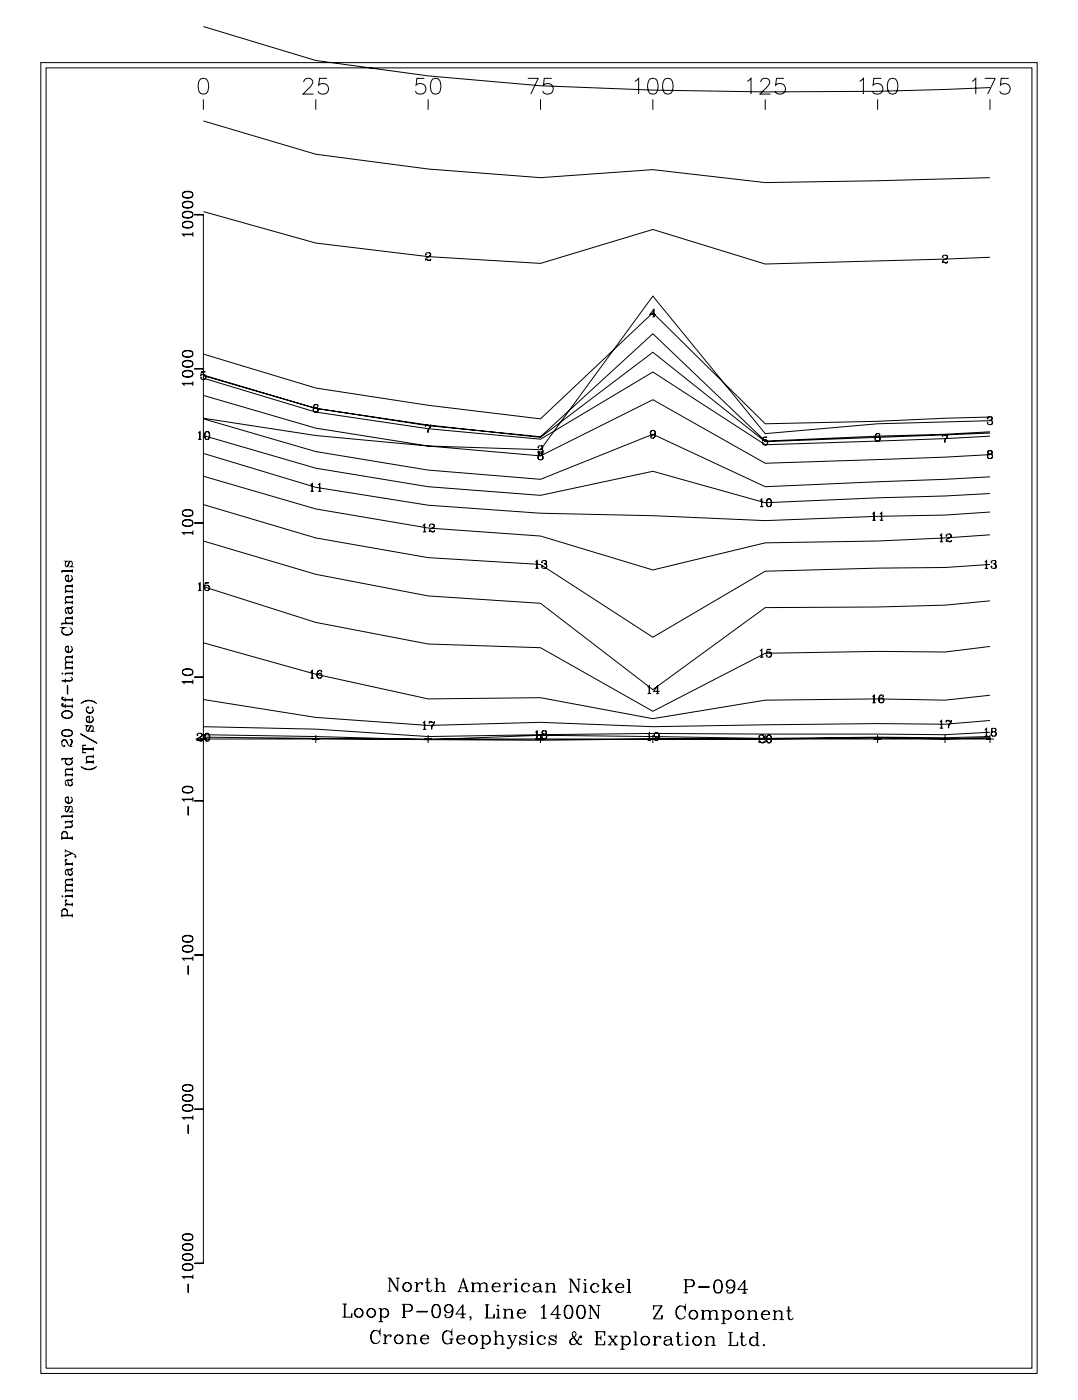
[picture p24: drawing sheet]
<svg xmlns="http://www.w3.org/2000/svg" width="215mm" height="279mm" viewBox="0 0 215 279" stroke-linecap="round" stroke-linejoin="round" font-family="sans-serif">
<g fill="none" stroke="#000" stroke-width=".2">
<path d="M8.1 12.5h198.6v261.3h-198.6zM9.2 13.5h196.5v259.2h-196.5zM39.9 15.8a1.03 1.03 0 0 1 1.5 .4 2.62 2.62 0 0 1-.3 2.4 1.03 1.03 0 0 1-1.5-.4 2.63 2.63 0 0 1 .3-2.4zM40.5 5.3l22.4 6.8 22.4 3 22.4 2a956.1 956.1 0 0 0 89.6 .4M40.5 19.8v2.1M60.5 16.4a.82 .82 0 0 1 .6-.8h.6a.77 .77 0 0 1 .5 1.2l-1.8 2h2.1M62.9 19.8v2.1M65.2 15.6h-1.5l-.2 1.4a1.11 1.11 0 0 1 1.7-.1 1.11 1.11 0 0 1-.2 1.7 1.11 1.11 0 0 1-1.6-.4M84.6 15.6h-1.5l-.2 1.4a1.11 1.11 0 0 1 1.7-.1 1.11 1.11 0 0 1-.2 1.7 1.11 1.11 0 0 1-1.6-.4M85.3 19.8v2.1M86.2 15.8a1.03 1.03 0 0 1 1.5 .4 2.57 2.57 0 0 1-.3 2.4 1.02 1.02 0 0 1-1.5-.4 2.67 2.67 0 0 1 .3-2.4zM105.2 15.6h2.1l-1.5 3.2"/>
<path d="M107.7 19.8v2.1M110 15.6h-1.5l-.2 1.4a1.11 1.11 0 0 1 1.7 0 1.11 1.11 0 0 1-.2 1.6 1.11 1.11 0 0 1-1.6-.4M126.5 16.2l.8-.6v3.2M129.5 15.8a1.02 1.02 0 0 1 1.5 .4 2.63 2.63 0 0 1-.3 2.4 1.02 1.02 0 0 1-1.5-.4 2.56 2.56 0 0 1 .3-2.4zM130.1 19.8v2.1M132.5 15.8a1.03 1.03 0 0 1 1.5 .4 2.6 2.6 0 0 1-.3 2.4 1.02 1.02 0 0 1-1.5-.4 2.6 2.6 0 0 1 .3-2.4zM148.9 16.2l.8-.6v3.2M151.6 16.4a.79 .79 0 0 1 .6-.8h.6a.77 .77 0 0 1 .5 1.2l-1.8 2h2.1M152.5 19.8v2.1M156.2 15.6h-1.4l-.2 1.4a1.11 1.11 0 0 1 1.7-.1 1.11 1.11 0 0 1-.2 1.7 1.11 1.11 0 0 1-1.7-.4M171.3 16.2l.8-.6v3.2M174.9 19.8v2.1"/>
<path d="M175.7 15.6h-1.5l-.2 1.4a1.11 1.11 0 0 1 1.7-.1 1.11 1.11 0 0 1-.2 1.7 1.11 1.11 0 0 1-1.6-.4M177.3 15.8a1.03 1.03 0 0 1 1.5 .4 2.62 2.62 0 0 1-.3 2.4 1.02 1.02 0 0 1-1.5-.4 2.63 2.63 0 0 1 .3-2.4zM193.7 16.2l.8-.6v3.2M196.3 15.6h2l-1.5 3.2M197.3 19.8v2.1M201 15.6h-1.5l-.1 1.4a1.11 1.11 0 0 1 1.7-.1 1.11 1.11 0 0 1-.2 1.7 1.11 1.11 0 0 1-1.7-.4M36.4 38.9a1.13 1.13 0 0 0 1.6 .5 .64 .64 0 0 0 .5-.6 .64 .64 0 0 0-.5-.6 1.68 1.68 0 0 0-1.5 .2 .56 .56 0 0 0 .3 .9 1.23 1.23 0 0 0 1.6-.4M36.4 38.7a1.33 1.33 0 0 1 2 0M40.5 24.1l22.4 6.6 22.4 3 22.4 1.7 22.4-1.6 22.4 2.6 22.4-.4 22.4-.6M36.4 44.9a1.13 1.13 0 0 0 1.6 .5 .65 .65 0 0 0 .5-.6 .65 .65 0 0 0-.5-.6 1.76 1.76 0 0 0-1.5 .2 .56 .56 0 0 0 .3 .9 1.23 1.23 0 0 0 1.6-.4M36.4 44.7a1.33 1.33 0 0 1 2 0M36.4 42.9a1.14 1.14 0 0 0 1.6 .5 .64 .64 0 0 0 .5-.6 .64 .64 0 0 0-.5-.6 1.68 1.68 0 0 0-1.5 .2 .56 .56 0 0 0 .3 .9h1.2l.4-.4"/>
<path d="M36.4 42.7a1.35 1.35 0 0 1 2 0M36.4 40.9a1.13 1.13 0 0 0 1.6 .5 .65 .65 0 0 0 .5-.6 .65 .65 0 0 0-.5-.6 1.76 1.76 0 0 0-1.5 .2 .56 .56 0 0 0 .3 .9 1.23 1.23 0 0 0 1.6-.4M36.4 40.7a1.33 1.33 0 0 1 2 0M36.5 46.8h1.9M38.4 46.7h-2l.4 .5M38.4 46.3v.9M38.8 42.7l1.7 .1zM39 42.8h1.5v209h-1.5M40.5 42.2l22.4 6.2 22.4 2.7 22.4 1.4 22.4-6.8 22.4 6.9 44.8-1.3M84.9 50.7h.1h-.2a.53 .53 0 0 1 .6-.4 .53 .53 0 0 1 .4 .5l-.3 .3a.77 .77 0 0 0-.7 .8M85.5 50.4l.3 .3a.62 .62 0 0 1-.6 .6M85.8 51.7l-.2 .2-.8-.1"/>
<path d="M85.8 51.6l-.1 .3-.7-.2M187.9 51.2h.1h-.2a.54 .54 0 0 1 .6-.4 .54 .54 0 0 1 .5 .5l-.3 .3a.77 .77 0 0 0-.8 .8M188.5 50.9l.3 .3a.59 .59 0 0 1-.6 .6M188.9 52.2l-.3 .2-.8-.1M188.9 52l-.2 .4-.7-.2M36.4 74.6a1.14 1.14 0 0 0 1.6 .5 .64 .64 0 0 0 .5-.6 .64 .64 0 0 0-.5-.6 1.76 1.76 0 0 0-1.5 .2 .56 .56 0 0 0 .3 .9h1.2l.4-.4M36.4 74.4a1.33 1.33 0 0 1 2 0M36.4 72.6a1.13 1.13 0 0 0 1.6 .5 .64 .64 0 0 0 .5-.6 .64 .64 0 0 0-.5-.6 1.68 1.68 0 0 0-1.5 .2 .56 .56 0 0 0 .3 .9 1.23 1.23 0 0 0 1.6-.4M36.4 72.4a1.35 1.35 0 0 1 2 0M36.4 70.6a1.21 1.21 0 0 0 2 0v-.2a1.13 1.13 0 0 0-1.6-.5l-.3 .2a.56 .56 0 0 0 .3 .9 1.24 1.24 0 0 0 1.6-.4M36.4 70.4a1.33 1.33 0 0 1 2 0M36.5 76.5h1.9"/>
<path d="M38.4 76.4h-2l.4 .5M38.4 76v.9M38.8 73.5l1.7 .1zM40.2 74.2l.7-.1h-.7l-.2 .7a.56 .56 0 0 1 .9-.1 .56 .56 0 0 1 0 .8 .56 .56 0 0 1-.9-.1l.1-.2v.2M40.5 70.6l22.4 6.7 22.4 3.5 22.4 2.7 22.4-21.2 22.4 22.2 22.4-.5 13.4-.6 9-.3M40.5 74.9l22.4 6.5 22.4 3.4 22.4 2.2 22.4-20.5 22.4 21.4 22.4-1 13.4-.3 9-.5M40.5 74.8l22.4 6.6 22.4 3.3 22.4 2.5 22.4-17 22.4 17.8 44.8-1.7M40.5 75.4l22.4 6.7 22.4 3.3 22.4 2.1 22.4-13.4 22.4 14.5 35.8-1.2 9-.5M40.5 78.8l22.4 6.5 22.4 3.6 22.4 2 22.4-11.2 22.4 12.6 35.8-1.2 9-.5M40.6 74.6l.2 .1a.54 .54 0 0 1 .2 .5 .54 .54 0 0 1-.4 .5M130 63.1h.6M130.3 61.7v1.4"/>
<path d="M130.7 62.7h-1.2l.8-1.1v1.5M39.5 86.3l.4-.3v1.6M39.5 87.6h.7M39.8 86.1v1.5M40.5 83.4l22.4 3.4 22.4 2.1 22.4 .7 22.4-30.6 22.4 27.4 22.4-1.9 22.4-.6M40.5 83.5l22.4 6.5 22.4 3.7 22.4 1.8 22.4-8.9 22.4 10.4 44.8-2M40.5 86.8l22.4 6.5 22.4 3.7 22.4 1.7 22.4-4.8 22.4 6.3 22.4-1 13.4-.3 9-.5M40.5 90.4l22.4 6.7 22.4 3.6 22.4 1.6 22.4 .5 22.4 1 22.4-.9 13.4-.2 9-.6M40.5 94.9l22.4 6.5 22.4 3.8 22.4 1.6 22.4 6.8 22.4-5.4 22.4-.4 13.4-.6 9-.6M41.2 86a.9 .9 0 0 0 0 1.6h.2a.91 .91 0 0 0 0-1.6h-.2a1.01 1.01 0 0 0 0 1.6M41.4 86a1.01 1.01 0 0 1 0 1.6M61.9 96.7l.4-.3v1.5"/>
<path d="M61.9 97.9h.7M62.2 96.4v1.5M62.9 80.6a.94 .94 0 0 0 0 1.6M63 81.2l.4 .5-.1 .3-.3 .2M63.3 80.8v.2l.1-.2a.54 .54 0 0 0-.7-.1 .54 .54 0 0 0-.3 .6v.4a.51 .51 0 0 0 .6 .5 .51 .51 0 0 0 .4-.6 .51 .51 0 0 0-.7-.3l-.2 .4M63.4 96.7l.3-.3v1.5M63.4 97.9h.7M63.7 96.4v1.5M84.8 85l.2-.3 .5 .2 .3-.2v.4a1.26 1.26 0 0 0-.5 1.1M84.8 84.7v.4M84.9 84.8l.3-.1 .3 .2M85.8 85.1a1.11 1.11 0 0 0-.5 1.1"/>
<path d="M107.3 89.2v.1v-.4a.58 .58 0 0 1 .9 .2l-.1 .3-.5 .1M107.6 90.1l-.3 .1v.3a.53 .53 0 0 0 .9 0v-.2a.53 .53 0 0 0-.8-.1l-.1 .3 .3 .2M107.6 90.7l-.4 .4a.52 .52 0 0 0 .6 .6 .52 .52 0 0 0 .4-.8l-.3-.2M107.6 90.7l-.3 .4v.4l.3 .1M107.9 88.8a.38 .38 0 0 1 .1 .6l-.1 .1 .1 .1a.43 .43 0 0 1 .3 .5 .43 .43 0 0 1-.4 .3l-.6-.1-.1-.2 .1-.1v.1M107.9 90.1l.2 .2-.1 .4h-.1M107.9 90.7l.3 .4-.1 .4-.2 .1M108.1 89.7l.1 .4-.3 .3M130 85.8l-.3 .4v.3l.3 .2M130.2 85.8a.95 .95 0 0 1-.1 1.5M130.6 86.3a.5 .5 0 0 1-.7 .4 .5 .5 0 0 1-.3-.8 .5 .5 0 0 1 .8-.1 .85 .85 0 0 1 .3 1 .85 .85 0 0 1-.8 .5l-.2-.2v-.1v.1M151.5 99.7l.3-.3v1.6"/>
<path d="M151.8 99.5v1.5M152.1 87.2l.8-.1h-.8l-.1 .8a.56 .56 0 0 1 .8-.2 .56 .56 0 0 1 0 .9 .56 .56 0 0 1-.8-.2l.1-.1v.1M152.6 87.7l.4 .4-.1 .4-.3 .2M153.2 99.4a.9 .9 0 0 0 0 1.6h.1a.9 .9 0 0 0 0-1.6 .85 .85 0 0 0-.3 1.4l.2 .2M153.3 99.4a.99 .99 0 0 1 0 1.6M174.9 86.4a.94 .94 0 0 0-.1 1.6M175 87l.4 .4-.1 .3-.3 .3M175.3 86.6v.2l.1-.2a.55 .55 0 0 0-.7-.2 .55 .55 0 0 0-.3 .7v.4a.51 .51 0 0 0 .6 .5 .51 .51 0 0 0 .4-.6 .51 .51 0 0 0-.7-.3l-.2 .3M187.8 86.9l.2-.3 .6 .3 .3-.3-.1 .5a1.27 1.27 0 0 0-.5 1.1M187.8 86.6v.5M187.9 86.8l.3-.1 .4 .2M188.8 87.1a1.11 1.11 0 0 0-.5 1.1"/>
<path d="M196.8 83.4v.1v-.1a.49 .49 0 0 1 .5-.3 .49 .49 0 0 1 .4 .4v.2h-.5M197.2 89.8l-.3 .1-.1 .4a.53 .53 0 0 0 .9 0v-.2a.52 .52 0 0 0-.7-.2l-.1 .4 .3 .2M197.2 90.5l-.4 .3a.51 .51 0 0 0 .6 .6 .51 .51 0 0 0 .3-.8l-.3-.1M197.2 90.5l-.4 .3v.3l.4 .3M197.4 83.1a.38 .38 0 0 1 .2 .6h-.2l.2 .1a.43 .43 0 0 1 .2 .5 .43 .43 0 0 1-.4 .3h-.5l-.1-.3v-.1v.1M197.4 89.8a.38 .38 0 0 1 .2 .6l-.2 .1M197.4 90.5l.3 .3v.3l-.3 .3M197.7 83.9v.4l-.3 .3M12.3 113.9h2.1M13 115.4a.73 .73 0 0 0 .7 .4 .73 .73 0 0 0 .7-.4M13 117.9h1.4M13.6 114.8l-.5 .1"/>
<path d="M14 111.9l-.6 1.1h-.2l-.2-.3 .1-.6 .3-.2h-.4l.2 .1M14.1 114.6a.7 .7 0 0 1 .2 1.1 .7 .7 0 0 1-1.1 0 .7 .7 0 0 1 .2-1.1h.2v1.2M14.2 112.9l.2 .1h-.4l.4-.4v-.4l-.2-.3h-.3l-.6 1.1M14.4 118.9h-1.1a.63 .63 0 0 0 0 1.1M14.4 119h-1.1l-.3 .3M14.4 116.7h-1.1a.64 .64 0 0 0 0 1.1M14.4 116.8h-1.1l-.3 .3M14.4 113.5v.7M14.4 116.4v.7M14.4 117.5v.7M14.4 118.6v.7M14.4 119.7v.7"/>
<path d="M14.4 117.8h-1.4v.4M14.4 113.8h-2.1v.4M36.4 104.3a1.13 1.13 0 0 0 1.6 .5 .64 .64 0 0 0 .5-.6 .64 .64 0 0 0-.5-.6 1.68 1.68 0 0 0-1.5 .2 .56 .56 0 0 0 .3 .9 1.23 1.23 0 0 0 1.6-.4M36.4 104.1a1.35 1.35 0 0 1 2 0M36.4 102.4a.94 .94 0 0 0 1.1 .5h.5a.65 .65 0 0 0 .5-.6 .65 .65 0 0 0-.5-.7 1.76 1.76 0 0 0-1.5 .2 .56 .56 0 0 0 .3 .9 1.24 1.24 0 0 0 1.6-.3M36.4 102.2a1.33 1.33 0 0 1 2 0M36.5 106.2h1.9M38.4 106.1h-2l.4 .5M38.4 105.7v.9M38.8 104.2l1.7 .1zM39.5 116.4l.4-.3v1.6M39.5 117.7h.7"/>
<path d="M39.8 116.2v1.5M40.5 100.6l22.4 6.6 22.4 3.9 22.4 1.4 22.4 14.5 22.4-13.1 22.4-.7 13.4-.1 9-.6M40.5 107.8l22.4 6.7 22.4 4.3 22.4 1.5 22.4 17.2 22.4-16.4 22.4-.1 13.4-.4 9-.8M40.5 116.9l22.4 7.2 22.4 4.3 22.4 .7 22.4 12.7 22.4-11.6 22.4-.4 13.4 .2 9-1.1M40.9 116.2l.8-.1h-.8l-.1 .8a.56 .56 0 0 1 .8-.2 .56 .56 0 0 1 0 .9 .56 .56 0 0 1-.8-.3v.1M41.4 116.7l.3 .4v.4l-.3 .2M84.3 104.8l.3-.3v1.5M84.3 106h.7M84.6 104.5v1.5M85.6 104.8h.1h-.2a.53 .53 0 0 1 .6-.4 .53 .53 0 0 1 .5 .5l-.3 .3a.77 .77 0 0 0-.8 .8M86.2 104.5l.2 .1 .1 .3-.6 .5M86.6 105.8l-.2 .2-.9-.1"/>
<path d="M86.6 105.7l-.2 .3-.6-.2M106.7 112l.3-.3v1.6M106.7 113.3h.6M107 111.8v1.5M108 112l.1 .1h-.2a.49 .49 0 0 1 .6-.4 .49 .49 0 0 1 .4 .5l-.1 .1-.4 .1M108.6 111.7l.2 .2v.4l-.2 .1 .4 .4a.53 .53 0 0 1-.5 .5 .53 .53 0 0 1-.6-.4l.1-.1v.2M108.8 112.5l.1 .5-.3 .3M151.5 101h.6M173.9 102.4l.3-.3v1.6M173.9 103.7h.6M174.2 102.2v1.5M175.4 102.4l.3-.3v1.6"/>
<path d="M175.4 103.7h.6M175.7 102.2v1.5M187.3 106.7l.4-.3v1.6M187.3 108h.7M187.6 106.5v1.5M188.6 106.7l.1 .1h-.1a.53 .53 0 0 1 .5-.4 .53 .53 0 0 1 .5 .5l-.7 .4a.56 .56 0 0 0-.3 .7M189.2 106.4l.3 .2v.3l-.6 .4M189.6 107.8l-.2 .1-.8-.1M189.6 107.6l-.1 .4-.7-.2M196.3 112l.3-.3v1.6M196.3 113.3h.6M196.6 111.8v1.5"/>
<path d="M197.6 112v.2l-.1-.2 .2-.2a.59 .59 0 0 1 .8 .1l-.1 .4-.4 .1M198.2 111.7l.1 .1a.38 .38 0 0 1-.1 .6l.1 .1a.44 .44 0 0 1 .3 .4 .44 .44 0 0 1-.4 .4l-.5-.1-.2-.2 .1-.2v.2M198.4 112.5l.1 .5-.3 .3M12.3 139.2l.3 .2h1.8M12.3 134.3h.2l-.1 .1zM12.3 125.9a1.18 1.18 0 0 0 2.1 0M12.3 124.3h2.1M12.4 139h.2l-.1-.1-.2 .1 .1 .4 .2 .1h1.8M13 129.5a.73 .73 0 0 0 .7 .5 .73 .73 0 0 0 .7-.5M13 135.3v.8M13 139v.8M13 134.3h1.4"/>
<path d="M13 133.2h1.4M13 120.1h1.4M13.4 136.6l.1 1.7zM13.4 121.2l.3 1 .4 .1a.63 .63 0 0 0 0-1.1M13.6 128.9l-.5 .1M13.6 121.9a.41 .41 0 0 0 .4 .3 .41 .41 0 0 0 .4-.3M13.9 125.1a.77 .77 0 0 1 .5 .9 .77 .77 0 0 1-.8 .6 .91 .91 0 0 1-1-.2 .91 .91 0 0 1-.2-1l.2-.2-.3-.1h.6l-.3 .1M14.1 135a.42 .42 0 0 1 .2 .7l-2 .1M14.1 128.8a.7 .7 0 0 1 .2 1 .7 .7 0 0 1-1.1 0 .7 .7 0 0 1 .2-1h.2v1.2M14.4 135.5l-.4 .2h-1.7M14.4 132h-1.1a.64 .64 0 0 0 0 1.1M14.4 132.1h-1.1l-.3 .3"/>
<path d="M14.4 130.9h-1.1a.63 .63 0 0 0 0 1.1M14.4 131h-1.1l-.3 .3M14.4 123.1h-1.1a.63 .63 0 0 0 0 1.1M14.4 123.2h-1.1l-.3 .3M14.4 120.9l-.3 .2h-.7l-.3 .2a.67 .67 0 0 0 .1 .9v-.1M14.4 120.8l-.3 .4h-.9M14.4 122.8v.7M14.4 123.9v.7M14.4 130.6v.7M14.4 131.7v.7M14.4 132.8v.7M14.4 133.9v.7"/>
<path d="M14.4 139.1v.7M14.4 120h-1.4v.4M14.4 133.1h-1.4v.4M14.4 134.2h-1.4v.4M14.4 124.2h-2.1v.4M36.4 134.1a1.13 1.13 0 0 0 1.6 .5 .64 .64 0 0 0 .5-.6 .64 .64 0 0 0-.5-.6 1.7 1.7 0 0 0-1.5 .2 .56 .56 0 0 0 .3 .9 1.24 1.24 0 0 0 1.6-.4M36.4 133.9a1.35 1.35 0 0 1 2 0M36.5 136h1.9M38.4 135.9h-2l.4 .5M38.4 135.5v.9M38.8 134.9l1.7 .1zM40.5 128.1l22.4 6.3 22.4 4.9 22.4-.2 22.4 4.1 22.4-3.6 22.4-.3 13.4 .3 9-1"/>
<path d="M40.5 139.4l22.4 3.6 22.4 1.6 22.4-.6 22.4 .8 44.8-.6 13.4 .2 9-.8M61.9 133.9l.4-.3v1.6M61.9 135.2h.7M62.2 133.7v1.5M63.7 133.6a.94 .94 0 0 0-.1 1.6M63.7 134.2l.4 .5v.2l-.4 .3M64.1 133.8v.2v-.2a.5 .5 0 0 0-.5-.2 .5 .5 0 0 0-.4 .4 .82 .82 0 0 0 .4 1.2 .49 .49 0 0 0 .6-.4 .49 .49 0 0 0-.4-.6 .49 .49 0 0 0-.6 .5M129.1 137l.3-.3v1.6M129.1 138.3h.6M129.4 136.8v1.5M130.8 138.3h.5M131 136.8v1.5"/>
<path d="M131.5 137.8h-1.2l.8-1.1v1.6M151.5 129.7l.3-.3v1.6M151.5 131h.6M151.8 129.5v1.5M152.9 129.5l.7-.1h-.7l-.2 .8a.56 .56 0 0 1 .9-.2 .56 .56 0 0 1 0 .9 .56 .56 0 0 1-.9-.2l.1-.2v.2M153.3 129.9l.2 .1a.55 .55 0 0 1 .2 .6 .55 .55 0 0 1-.4 .4M173.9 138.8l.3-.3v1.6M174.2 138.6v1.5M175.7 138.5a.94 .94 0 0 0-.1 1.6M175.7 139.1l.4 .5-.1 .3-.3 .2M176 138.8v.1l.1-.1-.2-.3a.82 .82 0 0 0-.8 .7 .82 .82 0 0 0 .5 .9 .49 .49 0 0 0 .6-.4 .49 .49 0 0 0-.4-.6 .49 .49 0 0 0-.6 .5M12.3 147.9l.1-.2a.46 .46 0 0 1 .7-.1l.4 .7"/>
<path d="M12.3 146.2a1.13 1.13 0 0 0 1.7 .5 .64 .64 0 0 0 .4-.6 .64 .64 0 0 0-.4-.6 1.68 1.68 0 0 0-1.6 .2 .56 .56 0 0 0 .3 .9 1.23 1.23 0 0 0 1.7-.4M12.3 146a1.35 1.35 0 0 1 2.1 0M12.3 142.5a1.09 1.09 0 0 0 1.1 .7 1.09 1.09 0 0 0 1-.9 1.09 1.09 0 0 0-1.1-.7 1.09 1.09 0 0 0-1 .9 1.21 1.21 0 0 0 2.1 0M12.3 142.3a1.21 1.21 0 0 1 2.1 0M12.3 140.5l.3 .2h1.8M12.4 140.3l.1 .1 .1-.1h-.3l.1 .4 .2 .1h1.8M12.7 148.7l.1-.1v.2a.71 .71 0 0 1-.5-.7 .71 .71 0 0 1 .6-.7l.4 .4a1.04 1.04 0 0 0 1.1 1M13 159.5a.73 .73 0 0 0 .7 .5 .73 .73 0 0 0 .7-.5M13 151.9a.73 .73 0 0 0 .7 .5 .73 .73 0 0 0 .7-.5M13 140.3v.8M13 154.5h1.4M13.3 151.3a.66 .66 0 0 0-.1 1 .66 .66 0 0 0 1 0 .66 .66 0 0 0-.1-1"/>
<path d="M13.4 155.6l.3 1 .4 .1a.63 .63 0 0 0 0-1.1M13.6 158.9l-.5 .1M13.6 156.3a.41 .41 0 0 0 .4 .3 .41 .41 0 0 0 .4-.3M13.9 147.4l.5 .2v.4l-.3 .5M14.1 158.8a.7 .7 0 0 1 .2 1.1 .7 .7 0 0 1-1.1 0 .7 .7 0 0 1 .2-1.1h.2v1.2M14.1 147.4l.2 .3-.2 .8 .1 .3M14.4 155.3l-.3 .2-.9 .1-.2 .3v.4l.3 .3-.1-.1M14.4 155.2l-.1 .3-.2 .1h-.9M14.4 153.3h-1.1a.64 .64 0 0 0 0 1.1M14.4 153.4h-1.1l-.3 .3M14.4 140.4v.7M14.4 150.9v.4h-2.1"/>
<path d="M14.4 153v.7M14.4 154.1v.7M14.4 154.4h-1.4v.4M14.4 151.2h-2.1v.4M16.1 152.7a2.15 2.15 0 0 0 3.2 0M16.1 146.3l3.2 1.8zM16.1 140.3a2.15 2.15 0 0 1 3.2 0M16.3 152.9l.4 .2a2.56 2.56 0 0 0 2.4-.2M16.3 140.1l.4-.2a2.52 2.52 0 0 1 2.4 .2M16.5 148.6l.6-.1h-.6v1.5h.6l-.6-.1M16.5 149.3h2.1M16.5 149.2h2.1"/>
<path d="M17.2 143.5a.73 .73 0 0 0 .7 .5 .73 .73 0 0 0 .7-.5M17.2 141.6a.73 .73 0 0 0 .7 .5 .73 .73 0 0 0 .7-.5M17.2 151.9h1.4M17.8 142.9l-.5 .1M18.2 144.7l-.6 1.1h-.2l-.2-.3 .1-.6 .3-.2h-.4l.2 .1M18.3 142.8a.7 .7 0 0 1 .2 1 .7 .7 0 0 1-1.1 0 .7 .7 0 0 1 .2-1h.2v1.2M18.3 140.9a.7 .7 0 0 1 .2 1 .7 .7 0 0 1-1.1 0 .7 .7 0 0 1 .2-1v.2l-.1-.1M18.4 145.7l.2 .1h-.4l.4-.4v-.4l-.2-.3h-.3l-.6 1.1M18.6 150.7h-1.1a.63 .63 0 0 0 0 1.1M18.6 150.8h-1.1l-.3 .3M18.6 151.8h-1.4v.4M18.6 148.9v.7"/>
<path d="M18.6 150.4v.7M18.6 151.5v.7M36.4 157.5a.94 .94 0 0 0 1.1 .6l.5-.1a.64 .64 0 0 0 .5-.6 .64 .64 0 0 0-.5-.6 1.68 1.68 0 0 0-1.5 .2 .56 .56 0 0 0 .3 .9 1.24 1.24 0 0 0 1.6-.4M36.4 157.3a1.35 1.35 0 0 1 2 0M36.5 159.4h1.9M38.4 159.3h-2l.4 .5M38.4 158.9v.9M38.8 159.6l1.7 .1zM39 147.3h2.3M39.3 146.4v.2v-.1a.53 .53 0 0 1 .5-.4 .53 .53 0 0 1 .5 .5l-.3 .3a.77 .77 0 0 0-.7 .8M39.9 146.1l.3 .2v.3l-.6 .4M40.3 147.5l-.2 .1h-.8"/>
<path d="M40.3 147.3l-.1 .4-.7-.2M40.5 147.3h156.8M40.5 144.8l22.4 .5 22.4 1.5 44.8-.6 58.2 .2 9-.4M40.5 146.4l22.4 .4 22.4 .6 22.4-.8 44.8 .6 22.4-.3 13.4 .1 9-.2M40.5 146.9l67.2 .6 67.2-.5 13.4 .3 9-.3M40.5 146.5v1.6M41.2 146.1a.9 .9 0 0 0 0 1.6h.2a.91 .91 0 0 0 0-1.6h-.2a1.01 1.01 0 0 0 0 1.6M41.4 146.1a1.01 1.01 0 0 1 0 1.6M62.1 147.3h1.6M62.9 146.5v1.6M84.3 144.1l.3-.3v1.6M84.3 145.4h.7"/>
<path d="M84.5 147.3h1.6M84.6 143.9v1.5M85.3 146.5v1.6M85.5 144.1l.3-.3 .5 .2 .3-.2-.1 .5a1.24 1.24 0 0 0-.4 1.1M85.5 143.8v.5M85.6 144l.3-.1 .4 .1M86.5 144.3a1.12 1.12 0 0 0-.5 1.1M106.7 146l.3-.3v1.5M106.7 147.2h.6M106.9 147.3h1.6M107 145.7v1.5M107.7 146.5v1.6"/>
<path d="M108.3 145.7h-.2l-.1 .4a.54 .54 0 0 0 .9 0v-.2a.49 .49 0 0 0-.8 0l.1 .4h.1M108.3 146.3l-.4 .3a.52 .52 0 0 0 .7 .6 .52 .52 0 0 0 .2-.8l-.2-.1M108.3 146.3l-.3 .3 .1 .5 .2 .1M108.6 145.7l.2 .2v.4h-.2M108.6 146.3l.3 .3v.3l-.3 .3M129.1 146.3l.3-.3v1.6M129.1 147.6h.6M129.3 147.3h1.6M129.4 146.1v1.5M130.1 146.5v1.6M130.8 146l-.4 .5 .1 .3 .3 .2M130.9 146a.94 .94 0 0 1 0 1.6"/>
<path d="M131.3 146.5a.5 .5 0 0 1-.7 .4 .5 .5 0 0 1-.2-.7 .5 .5 0 0 1 .8-.1 .85 .85 0 0 1 .2 .9 .85 .85 0 0 1-.8 .6l-.2-.2 .1-.2v.2M151.3 146.8l.1 .1h-.2a.53 .53 0 0 1 .6-.4 .53 .53 0 0 1 .5 .5l-.3 .3a.77 .77 0 0 0-.8 .8M151.7 147.3h1.6M151.9 146.5l.3 .3a.59 .59 0 0 1-.6 .6M152.3 147.9l-.2 .1-.9-.1M152.3 147.7l-.2 .4-.6-.2M152.5 146.5v1.6M153.2 146.5a.9 .9 0 0 0 0 1.6h.1a.9 .9 0 0 0 0-1.6 .85 .85 0 0 0-.3 1.4l.2 .2M153.3 146.5a.99 .99 0 0 1 0 1.6M173.9 140.1h.6M174.1 147.3h1.6M174.9 146.5v1.6"/>
<path d="M187.3 143.9l.4-.3v1.5M187.3 145.1h.7M187.5 147.3h1.6M187.6 143.6v1.5M188.3 146.5v1.6M188.6 143.9l.2-.3 .5 .2 .3-.2-.1 .4a1.24 1.24 0 0 0-.4 1.1M188.6 143.6v.4M188.6 143.7l.3-.1 .4 .2M189.5 144a1.12 1.12 0 0 0-.5 1.1M196.3 145.5l.3-.3v1.5M196.3 146.7h.6M196.5 147.3h1.6"/>
<path d="M196.6 145.2v1.5M197.3 146.5v1.6M197.9 145.2h-.2l-.1 .4a.52 .52 0 0 0 .9 0v-.2a.53 .53 0 0 0-.8-.2 .37 .37 0 0 0 .2 .6M197.9 145.8l-.4 .3a.53 .53 0 0 0 .6 .7 .53 .53 0 0 0 .4-.8l-.3-.2M197.9 145.8l-.3 .3v.3l.3 .3M198.2 145.2h.1a.37 .37 0 0 1-.1 .6M198.2 145.8l.3 .3v.3l-.3 .3M12.3 166.2a.57 .57 0 0 1 .6-.4 .57 .57 0 0 1 .5 .4M12.3 167.1h2.1M12.3 167h2.1M12.3 162.7h2.1M12.4 178.5v.3l-.1-.1z"/>
<path d="M13 169.5l1.4 .6a.82 .82 0 0 1 .7 .7h-.2l.1-.1M13 169.3v.6M13 170.3v.6M13 178.7h1.4M13 177.6h1.4M13 172.3h1.4M13.1 179.4l.1 .1 .1-.1h-.2a.57 .57 0 0 0 0 .6 .57 .57 0 0 0 .5 .2M13.1 171.4h.2l-.2-.1a.58 .58 0 0 0 0 .6 .58 .58 0 0 0 .5 .3M13.4 173.4l.3 1 .4 .1a.63 .63 0 0 0 0-1.1M13.4 167l-.1-1.1a.55 .55 0 0 0-.6-.2 .55 .55 0 0 0-.4 .5v1.2M13.6 174.1a.41 .41 0 0 0 .4 .3 .41 .41 0 0 0 .4-.3M14 160.7l-.6 1.1h-.2l-.2-.3 .1-.6 .3-.2h-.4l.2 .1"/>
<path d="M14.1 163.8a.65 .65 0 0 1 0 1.1h-1.1M14.2 161.7l.2 .1h-.4l.4-.4v-.4l-.2-.3h-.3l-.6 1.1M14.2 170.1l-1.2 .5M14.4 176.4h-1.1a.64 .64 0 0 0 0 1.1M14.4 176.5h-1.1l-.3 .3M14.4 175.3h-1.1a.64 .64 0 0 0 0 1.1M14.4 175.4h-1.1l-.3 .3M14.4 173.1l-.3 .2-.9 .1-.2 .3v.4l.3 .3-.1-.1M14.4 173l-.1 .3-.2 .1h-.9M14.4 164.5l-.3 .3h-1.1v.4M14.4 162.3v.7M14.4 163.4v.4h-1.4"/>
<path d="M14.4 166.7v.7M14.4 171.9v.7M14.4 175v.7M14.4 176.1v.7M14.4 177.2v.7M14.4 178.3v.7M14.4 179.9v.7M14.4 163.7h-1.4v.4M14.4 172.2h-1.4v.4M14.4 177.5h-1.4v.4M14.4 178.5h-1.4v.5M14.4 170.1l-1.4 .6"/>
<path d="M14.4 162.6h-2.1v.4M37.5 160.8v1.7zM12.3 181.6a.57 .57 0 0 1 .6-.4 .57 .57 0 0 1 .5 .4M12.3 182.5h2.1M12.3 182.4h2.1M13 180.3h1.4M13.4 182.4v-.8a.55 .55 0 0 0-.5-.5 .55 .55 0 0 0-.6 .5v1.2M14.4 182.1v.7M14.4 180.2h-1.4v.4M36.4 189.2a1.13 1.13 0 0 0 1.6 .5 .64 .64 0 0 0 .5-.6 .64 .64 0 0 0-.5-.6 1.7 1.7 0 0 0-1.5 .2 .57 .57 0 0 0 .3 .9 1.22 1.22 0 0 0 1.6-.4M36.4 189a1.35 1.35 0 0 1 2 0M36.4 187.2a1.13 1.13 0 0 0 1.6 .5 .65 .65 0 0 0 .5-.6 .65 .65 0 0 0-.5-.6 1.77 1.77 0 0 0-1.5 .2 .56 .56 0 0 0 .3 .9 1.24 1.24 0 0 0 1.6-.4"/>
<path d="M36.4 187a1.33 1.33 0 0 1 2 0M36.5 191.1h1.9M37.5 192.5v1.7zM38.4 191h-2l.4 .5M38.4 190.6v.9M38.8 190.3l1.7 .1zM36.4 218.9a1.13 1.13 0 0 0 1.6 .5 .64 .64 0 0 0 .5-.6 .64 .64 0 0 0-.5-.6 1.69 1.69 0 0 0-1.5 .3 .55 .55 0 0 0 .3 .8 1.24 1.24 0 0 0 1.6-.4M36.4 218.7a1.34 1.34 0 0 1 2 0M36.4 217a1.14 1.14 0 0 0 1.6 .4 .64 .64 0 0 0 .5-.6 .64 .64 0 0 0-.5-.5 1.77 1.77 0 0 0-1.5 .2 .56 .56 0 0 0 .3 .9h1.2l.4-.4M36.4 216.8a1.32 1.32 0 0 1 2 0M36.4 220.9a1.14 1.14 0 0 0 1.6 .5 .64 .64 0 0 0 .5-.6 .64 .64 0 0 0-.5-.6 1.79 1.79 0 0 0-1.5 .2 .56 .56 0 0 0 .3 .9 1.24 1.24 0 0 0 1.6-.4M36.4 220.7a1.33 1.33 0 0 1 2 0"/>
<path d="M36.5 222.8h1.9M37.5 224.2v1.7zM38.4 222.7h-2l.4 .5M38.4 222.3v.9M38.8 221l1.7 .1zM36.4 252.7a1.13 1.13 0 0 0 1.6 .5 .65 .65 0 0 0 .5-.6 .65 .65 0 0 0-.5-.6 1.77 1.77 0 0 0-1.5 .2 .56 .56 0 0 0 .3 .9 1.24 1.24 0 0 0 1.6-.4M36.4 252.5a1.33 1.33 0 0 1 2 0M36.4 250.7a1.13 1.13 0 0 0 1.6 .5 .64 .64 0 0 0 .5-.6 .64 .64 0 0 0-.5-.6 1.69 1.69 0 0 0-1.5 .2 .57 .57 0 0 0 .3 .9h1.2l.4-.4M36.4 250.5a1.34 1.34 0 0 1 2 0M36.4 248.7a1.13 1.13 0 0 0 1.6 .5 .65 .65 0 0 0 .5-.6 .65 .65 0 0 0-.5-.6 1.76 1.76 0 0 0-1.5 .2 .56 .56 0 0 0 .3 .9 1.23 1.23 0 0 0 1.6-.4M36.4 248.5a1.33 1.33 0 0 1 2 0M36.4 246.7a1.14 1.14 0 0 0 1.6 .5 .64 .64 0 0 0 .5-.6 .64 .64 0 0 0-.5-.6 1.68 1.68 0 0 0-1.5 .2 .56 .56 0 0 0 .3 .9h1.2l.4-.4"/>
<path d="M36.4 246.5a1.35 1.35 0 0 1 2 0M36.5 254.5h1.9M37.5 255.9v1.7zM38.4 254.4h-2l.4 .5M38.4 254v.9M38.8 251.8l1.7 .1zM68.3 259.9h.8M68.6 259.9v2.6M68.8 259.9v2.6M77.3 257.4h.7M77.3 254.7h.5l1.5 2.4M77.7 254.7l-.1 2.7"/>
<path d="M78.9 254.8h.8M79.3 254.8v2.6l-1.5-2.4M80.1 260h1.5a.69 .69 0 0 1 .6 .7 .69 .69 0 0 1-.6 .7h-1M80.5 260l-.1 2.6M80.6 260v2.6M81 255.6a.88 .88 0 0 0-.6 1.4 .88 .88 0 0 0 1.5 0 .88 .88 0 0 0-.6-1.4 .89 .89 0 0 0-.9 .8 .89 .89 0 0 0 .6 1M81.3 255.6a.92 .92 0 0 1 .6 .9 .92 .92 0 0 1-.6 .9M81.6 260a.71 .71 0 0 1 .5 .7 .71 .71 0 0 1-.5 .7M82.6 257.4h.9M82.6 255.6h.5v1.8M83 255.6v1.8M84.1 255.8l-.1 .1 .1 .1 .2-.2a.71 .71 0 0 0-.8-.1 .71 .71 0 0 0-.4 .7"/>
<path d="M84.8 255.7h.9M85.1 254.8v2.1l.1 .4a.53 .53 0 0 0 .9-.3M85.3 254.8l-.1 2.1 .3 .5M86.6 257.4h.9M86.6 254.8h.5v2.6M87 254.8v2.6M87.1 256a.81 .81 0 0 1 1.4 .1v1.3M88 257.4h.9M88 255.7l.4 .4-.1 1.3M91.2 257.4h.8M91.5 257.4l.8-2.6 .9 2.6M91.7 256.7h1.1"/>
<path d="M92.3 255.2l.8 2.2M92.7 257.4h.7M93.8 257.5h.9M93.8 255.7h.5v1.8M94.2 255.7v1.8M94.3 256.1a.82 .82 0 0 1 1.4 0v1.4M95.2 257.5h.9M95.2 255.7l.4 .4v1.4M95.7 256.1a.81 .81 0 0 1 1.4 0v1.4M96.6 257.5h.8M96.6 255.7l.3 .4v1.4M98.2 256.5h1.5a.86 .86 0 0 0-1.4-.6 .86 .86 0 0 0 .1 1.4 .97 .97 0 0 0 1.3-.2"/>
<path d="M98.8 255.7a.91 .91 0 0 0-.6 .9 .91 .91 0 0 0 .6 .9M99.4 255.9l.2 .6M100.3 257.5h.9M100.3 255.7h.5v1.8M100.7 255.7v1.8M101.8 255.9l-.1 .1 .1 .1 .1-.2a.72 .72 0 0 0-.7-.1 .72 .72 0 0 0-.4 .7M102.4 257.5h.9M102.4 255.8h.5v1.7M102.7 255l.1-.1 .1 .1-.1 .1zM102.8 255.8v1.7M104.7 255.8a.91 .91 0 0 0-.7 .8 .91 .91 0 0 0 .7 .9M105.4 256.1l-.1 .2 .1 .1 .1-.1a.87 .87 0 0 0-1.3-.3 .87 .87 0 0 0 0 1.4 .87 .87 0 0 0 1.3-.3"/>
<path d="M106.5 256l-.1 .1 .4-.3 .7 .1 .3 .4v.9l.2 .3M106.8 256.5a.52 .52 0 0 0-.4 .5 .52 .52 0 0 0 .4 .5M107.6 256v1.2l.2 .2 .3 .1M107.6 256.3l-1.2 .3-.1 .6a.79 .79 0 0 0 1.3 0M108.6 257.5h.9M108.6 255.8h.5v1.7M109 255.8v1.7M109.1 256.2a.81 .81 0 0 1 1.4 0v1.3M110 257.5h.9M110 255.8l.4 .4v1.3M113.4 257.6h.7M113.4 254.9h.5l1.4 2.4"/>
<path d="M113.7 254.9v2.7M115 255h.7M115.4 255l-.1 2.6-1.4-2.4M116.2 257.6h.9M116.2 255.8h.5v1.8M116.5 255.1l.1-.1 .1 .1-.1 .1zM116.6 255.8v1.8M118.5 255.8a.92 .92 0 0 0-.7 .9 .92 .92 0 0 0 .7 .9M119.2 256.2l-.1 .1 .1 .2 .1-.2a.88 .88 0 0 0-1.3-.2 .88 .88 0 0 0 0 1.3 .88 .88 0 0 0 1.3-.2M120 257.6h.8M120 255h.5l-.1 2.6M120.3 255v2.6"/>
<path d="M121 256.6l.7 1M121.1 256.6l.7 1M121.3 257.6h.8M121.3 255.9h.8M121.7 255.9l-1.2 1.2M122.8 256.6h1.5a.86 .86 0 0 0-1.3-.6 .86 .86 0 0 0 .1 1.5 .93 .93 0 0 0 1.2-.3M123.4 255.9a.91 .91 0 0 0-.6 .8 .91 .91 0 0 0 .6 .9M124.1 256l.1 .6M124.9 257.6h.9M124.9 255h.5v2.6M125.3 255v2.6M136.2 257.7h.9"/>
<path d="M136.3 255.1h1.5a.69 .69 0 0 1 .6 .7 .69 .69 0 0 1-.7 .6h-.9M136.6 255.1v2.6M136.8 255.1l-.1 2.6M137.8 255.1a.71 .71 0 0 1 .5 .7 .71 .71 0 0 1-.6 .6M139.2 256.5h2.2v.1h-2.2zM143 255.1a1.2 1.2 0 0 0-.8 1.5l.1 .6a.8 .8 0 0 0 .8 .5 .8 .8 0 0 0 .7-.5 2.19 2.19 0 0 0-.2-2 .71 .71 0 0 0-1.1 .4 1.55 1.55 0 0 0 .5 2.1M143.2 255.1l.3 .1a2.04 2.04 0 0 1 0 2.4l-.3 .1M145.5 255.1a.84 .84 0 0 0-.7 .8 .84 .84 0 0 0 .7 .8M145.7 255.1l.3 .1a1.67 1.67 0 0 1-.4 2.5M146.3 256a.82 .82 0 0 1-.9 .7 .82 .82 0 0 1-.7-.9 .82 .82 0 0 1 1-.7l.4 .1a1.79 1.79 0 0 1-.1 2.4 .7 .7 0 0 1-1.2-.2l.2-.3 .1 .1-.1 .2M147.9 257.8h.9M148.3 255.4v2.4"/>
<path d="M149.1 257h-2l1.4-1.9-.1 2.7M68.3 262.5h1.8v-.7l-.1 .7M71.4 260.8a.88 .88 0 0 0-.6 1.4 .88 .88 0 0 0 1.4 0 .88 .88 0 0 0-.6-1.4 .89 .89 0 0 0-.9 .8 .89 .89 0 0 0 .7 1M71.6 260.8a.92 .92 0 0 1 .6 .9 .92 .92 0 0 1-.6 .9M73.9 260.8a.88 .88 0 0 0-.7 1.4 .88 .88 0 0 0 1.5 0 .88 .88 0 0 0-.6-1.4 .89 .89 0 0 0-.9 .8 .89 .89 0 0 0 .7 1M74.1 260.8a.92 .92 0 0 1 .6 .9 .92 .92 0 0 1-.6 .9M74.7 265.2a1.49 1.49 0 0 0 0 2.6M75.5 263.4l.8 .1M75.5 260.8h.5v2.6M75.6 265.6l.1 .3v-.7l-.1 .4a.97 .97 0 0 0-1.1-.4 .97 .97 0 0 0-.6 1 1.15 1.15 0 0 0 .2 1.2 1.15 1.15 0 0 0 1.2 .3l.4-.5M75.9 260.8l-.1 2.6M76 261.2a.83 .83 0 0 1 1.2-.1 .83 .83 0 0 1 0 1.2 .83 .83 0 0 1-1.2-.1"/>
<path d="M76.3 267.8h.9M76.4 266.1h.5l-.1 1.7M76.7 260.8a.92 .92 0 0 1 .7 .9 .92 .92 0 0 1-.7 .9M76.7 266.1v1.7M77.8 266.2l-.1 .1 .1 .1 .2-.2a.72 .72 0 0 0-.8-.1 .72 .72 0 0 0-.4 .7M79.3 266.1a.88 .88 0 0 0-.6 1.3 .88 .88 0 0 0 1.5 0 .88 .88 0 0 0-.6-1.3 .89 .89 0 0 0-.9 .7 .89 .89 0 0 0 .6 1M79.6 266.1a.92 .92 0 0 1 .6 .9 .92 .92 0 0 1-.6 .8M80.1 262.6h.8M80.9 267.8h.9M81 266.1h.4v1.7M81.3 266.1v1.7M81.4 266.5a.81 .81 0 0 1 1.4 0v1.3"/>
<path d="M82.3 267.8h.9M82.3 266.1l.4 .4v1.3M83.1 261.4h2.1v.1h-2.1zM83.9 266.8l1.5 .1a.86 .86 0 0 0-1.3-.6 .86 .86 0 0 0 .1 1.4 .94 .94 0 0 0 1.2-.2M84.6 266.1a.92 .92 0 0 0-.7 .9 .92 .92 0 0 0 .7 .9M85.2 266.2l.1 .7M86.8 260a1.2 1.2 0 0 0-.8 1.5l.2 .6a.81 .81 0 0 0 .7 .5 .81 .81 0 0 0 .8-.5 2.21 2.21 0 0 0-.3-2 .71 .71 0 0 0-1.1 .4 1.54 1.54 0 0 0 .5 2.1M87.1 260l.2 .1a2.02 2.02 0 0 1 0 2.4l-.3 .1M89 265.3a1.49 1.49 0 0 0 0 2.6M89.3 260a.84 .84 0 0 0-.6 .8 .84 .84 0 0 0 .6 .9M89.5 266.9h.9M89.5 260l.3 .2a1.67 1.67 0 0 1-.4 2.4"/>
<path d="M89.9 266.9v1M89.9 265.6l.1 .4v-.7l-.1 .3a.97 .97 0 0 0-1.1-.3 .97 .97 0 0 0-.6 1 1.15 1.15 0 0 0 .2 1.2 1.15 1.15 0 0 0 1.3 .3l.2-.3M90 266.9v1M90.2 260.9a.82 .82 0 0 1-1 .7 .82 .82 0 0 1-.6-.9 .82 .82 0 0 1 .9-.7l.4 .2a1.79 1.79 0 0 1-.1 2.3 .71 .71 0 0 1-1.1-.2l.1-.3 .1 .1-.1 .2M91.1 266.9h1.5a.85 .85 0 0 0-1.3-.6 .85 .85 0 0 0 .1 1.5 .92 .92 0 0 0 1.2-.3M91.8 262.7h.8M91.8 266.1a.92 .92 0 0 0-.7 .9 .92 .92 0 0 0 .7 .9M92.2 260.3l-.1 2.4M92.4 266.3l.1 .6M92.9 261.9h-2l1.4-1.8v2.6M93.8 262.7l-.2-.1 .2-.2 .1 .4-.3 .4M94.1 266.2a.88 .88 0 0 0-.6 1.3 .88 .88 0 0 0 1.5 0 .88 .88 0 0 0-.6-1.3 .89 .89 0 0 0-.9 .7 .89 .89 0 0 0 .6 1"/>
<path d="M94.4 266.2a.92 .92 0 0 1 .6 .8 .92 .92 0 0 1-.6 .9M95.7 268.8h.9M95.8 266.2h.5l-.1 2.6M96.1 266.2v2.6M96.3 266.5a.83 .83 0 0 1 1.2-.1 .83 .83 0 0 1 0 1.3 .83 .83 0 0 1-1.3-.2M96.6 262.7h1.9v-.7l-.1 .7M96.6 260.1h.9M97 266.2a.91 .91 0 0 1 .6 .8 .91 .91 0 0 1-.6 .9M97 260.1v2.6M97.1 260.1v2.6M98.4 267.9h.8M98.4 265.3h.5v2.6"/>
<path d="M98.7 265.3v2.6M98.9 262.7h.8M98.9 266.6a.81 .81 0 0 1 1.3 0v1.3M98.9 261h.5v1.7M99.1 260.2l.1-.1 .2 .1-.2 .1zM99.2 261v1.7M99.7 267.9h.9M99.7 266.2l.4 .4v1.3M100.2 262.7h.9M100.2 261h.5v1.7M100.6 261v1.7M100.7 261.3a.81 .81 0 0 1 1.4 .1v1.3"/>
<path d="M101.1 266.2h.8M101.4 266.2l.7 1.7M101.5 266.2l.6 1.5M101.6 262.7h.9M101.6 261l.4 .4v1.3M102.4 266.2h.7M102.9 266.2l-.8 1.7a1.02 1.02 0 0 1-.9 .9l-.1-.1 .1-.1 .1 .1M103.2 261.7h1.5a.86 .86 0 0 0-1.3-.6 .86 .86 0 0 0 .1 1.5 .95 .95 0 0 0 1.2-.2M103.6 266.6l1.4 .7v.4l-.4 .3h-.5l-.5-.5v.5l.1-.3M103.8 261a.92 .92 0 0 0-.6 .9 .92 .92 0 0 0 .6 .8M104.5 261.1l.1 .6M104.8 266.5l.2-.3v.5l-.5-.5h-.5l-.4 .3v.2l1.4 .8"/>
<path d="M105.6 268h.8M105.6 266.2h.5v1.8M106 266.2v1.8M106 265.4l.1 .1-.1 .1-.2-.1zM107.8 262.7l1.1 .1M107.8 260.6l.7-.5-.1 2.6M107.8 266.2a.92 .92 0 0 0-.6 .9 .92 .92 0 0 0 .6 .9M108.3 260.3v2.4M108.6 266.6l-.2 .1 .2 .2 .1-.2a.88 .88 0 0 0-1.3-.2 .88 .88 0 0 0 0 1.3 .88 .88 0 0 0 1.3-.2M109.4 266.6l1.4 .8v.3l-.4 .3h-.5l-.5-.5v.5l.2-.3M110.7 262.8h.8M110.7 266.5l.1-.2v.5l-.2-.4-.8-.1-.4 .2v.2l1.4 .8"/>
<path d="M111.1 260.4v2.4M111.8 262h-2l1.4-1.8v2.6M113.2 260.2a1.2 1.2 0 0 0-.8 1.5l.2 .6a.8 .8 0 0 0 .7 .5 .8 .8 0 0 0 .7-.5 2.19 2.19 0 0 0-.2-2 .71 .71 0 0 0-1.1 .4 1.54 1.54 0 0 0 .5 2.1M113.4 260.2l.3 .1a2.04 2.04 0 0 1 0 2.4l-.3 .1M114 266.8a.7 .7 0 0 0-.3 .6 .7 .7 0 0 0 .3 .6M114 266l1.2 1.6 .5 .4M115.7 260.2a1.23 1.23 0 0 0-.8 1.5l.1 .6a.8 .8 0 0 0 .8 .5 .8 .8 0 0 0 .7-.5 2.16 2.16 0 0 0-.2-2l-.4-.1a.66 .66 0 0 0-.7 .5 1.54 1.54 0 0 0 .5 2.1M115.8 266.4l-.1 .1 .1 .2 .1-.2-.1-.2-.4 .4a1.49 1.49 0 0 1-1.4 1.3l-.3-.1-.2-.6 .2-.3 .7-.5a.65 .65 0 0 0 .3-1l-.3-.1-.2 .1a.95 .95 0 0 0 .2 1.3l.9 1.1 .5 .1 .1-.2M115.9 260.2l.3 .1a2.04 2.04 0 0 1 0 2.4l-.3 .1M117.3 262.8h.7M117.3 260.2h.5l1.5 2.4M117.7 260.2v2.6"/>
<path d="M118.5 268h2v-.7l-.1 .7M118.5 265.4h2v.8l-.1-.8M118.9 260.2h.7M118.9 265.4v2.6M119 266.7h.8M119 265.4v2.6M119.3 260.2v2.6l-1.5-2.4M119.8 266.2v1M121.1 268l.8 .1M121.1 266.3h.8M121.4 266.3l1.4 1.8M121.5 266.3l1.4 1.8"/>
<path d="M122.4 268.1h.7M122.4 266.3h.7M122.9 266.3l-1.5 1.7M123.6 268.9h.9M123.6 266.3h.5v2.6M124 266.3v2.6M124.1 266.7a.83 .83 0 0 1 1.3-.1 .83 .83 0 0 1 0 1.2 .83 .83 0 0 1-1.3-.1M124.9 266.3a.91 .91 0 0 1 .6 .9 .91 .91 0 0 1-.6 .9M126.2 268.1h.9M126.2 265.5h.5v2.6M126.6 265.5v2.6M128.5 266.4a.88 .88 0 0 0-.6 1.3 .88 .88 0 0 0 1.4 0 .88 .88 0 0 0-.6-1.3 .89 .89 0 0 0-.8 .7 .89 .89 0 0 0 .6 1"/>
<path d="M128.7 266.4a.91 .91 0 0 1 .7 .8 .91 .91 0 0 1-.7 .9M130.1 268.1h.9M130.1 266.4h.5v1.7M130.4 260.3l-.2 .7v-.7h1.8l-1.7 2.6M130.5 266.4v1.7M131.6 266.5l-.1 .1 .1 .1 .1-.2a.71 .71 0 0 0-.7-.1 .71 .71 0 0 0-.4 .7M131.8 260.3l-1.6 2.6h1.8v-.8l-.2 .8M132.6 266.6l-.1 .1v-.1a.83 .83 0 0 1 1.2 0l.1 1.1 .3 .4M132.8 267.1a.52 .52 0 0 0-.4 .5 .52 .52 0 0 0 .4 .5M133.7 266.6v1.1l.1 .3 .4 .1M133.7 266.9l-1.2 .3-.2 .5a.78 .78 0 0 0 1.4 0M134.7 266.4h1"/>
<path d="M135.1 265.5v2.1l.1 .4a.54 .54 0 0 0 .9-.2M135.2 265.5v2.1l.2 .5M135.6 260.3a1.49 1.49 0 0 0 0 2.6M136.4 260.7l.2 .3v-.7l-.2 .4a.97 .97 0 0 0-1.1-.4 .97 .97 0 0 0-.6 1 1.14 1.14 0 0 0 .2 1.2 1.14 1.14 0 0 0 1.3 .3l.4-.5M136.6 268.1h.8M136.6 266.4h.5v1.7M136.8 265.7l.1-.2 .2 .2-.2 .1zM136.9 266.4v1.7M138.1 261.2a.88 .88 0 0 0-.6 1.3 .88 .88 0 0 0 1.4 0 .88 .88 0 0 0-.6-1.3 .89 .89 0 0 0-.9 .7 .89 .89 0 0 0 .7 1M138.3 261.2a.91 .91 0 0 1 .6 .9 .91 .91 0 0 1-.6 .8M138.8 266.4a.88 .88 0 0 0-.6 1.4 .88 .88 0 0 0 1.5 0 .88 .88 0 0 0-.6-1.4 .89 .89 0 0 0-.9 .8 .89 .89 0 0 0 .6 1M139.1 266.4a.92 .92 0 0 1 .6 .9 .92 .92 0 0 1-.7 .9"/>
<path d="M139.7 262.9h.8M139.7 261.2h.5v1.7M140 261.2v1.7M140.2 261.6a.81 .81 0 0 1 1.3 0v1.3M140.4 268.2h.9M140.4 266.4h.5v1.8M140.8 266.4v1.8M140.9 266.8a.8 .8 0 0 1 1.4 0v1.4M141 262.9h.9M141.1 261.2l.3 .4v1.3M141.5 261.6a.82 .82 0 0 1 1.4 0v1.3M141.8 268.2h.8"/>
<path d="M141.8 266.4l.4 .4v1.4M142.4 262.9h.9M142.4 261.2l.4 .4v1.3M143.8 263.8h.8M143.8 261.2h.5v2.6M144.2 261.2l-.1 2.6M144.3 261.6a.84 .84 0 0 1 1.2-.1 .84 .84 0 0 1 0 1.2 .84 .84 0 0 1-1.2-.1M145 261.2a.92 .92 0 0 1 .7 .9 .92 .92 0 0 1-.7 .9M145.1 268.2h1.9v-.7l-.1 .7M145.2 265.6h.8M145.5 265.6v2.6M145.7 265.6l-.1 2.6"/>
<path d="M147.3 261.2a.88 .88 0 0 0-.6 1.4 .88 .88 0 0 0 1.4 0 .88 .88 0 0 0-.6-1.4 .89 .89 0 0 0-.9 .8 .89 .89 0 0 0 .7 1M147.4 266.5h1M147.5 261.2a.91 .91 0 0 1 .6 .9 .91 .91 0 0 1-.6 .9M147.8 265.6v2.1l.1 .4a.53 .53 0 0 0 .9-.3M147.9 265.6v2.1l.2 .5M148.9 263h.8M148.9 261.2h.5v1.8M149.3 261.2l-.1 1.8M149.4 261.6a.81 .81 0 0 1 1.3 0v1.4M150.1 266.5a.92 .92 0 0 0-.6 .8 .92 .92 0 0 0 .6 .9M150.2 261.2l.4 .4v1.4M150.2 263h.9"/>
<path d="M150.5 265.6h.5v2.6M150.9 266.8a.83 .83 0 0 0-1.2-.1 .83 .83 0 0 0-.1 1.2 .83 .83 0 0 0 1.3-.1M150.9 265.6v2.6h.5M151.9 262h1.5a.86 .86 0 0 0-1.4-.6 .86 .86 0 0 0 .1 1.5 .94 .94 0 0 0 1.3-.3M152.1 268.1l.1-.1 .2 .1-.2 .1zM152.5 261.3a.92 .92 0 0 0-.6 .8 .92 .92 0 0 0 .6 .9M153.1 261.4l.1 .6M154 263h.8M154 261.3h.5v1.7M154.4 261.3l-.1 1.7M154.5 261.6a.82 .82 0 0 1 1.4 .1l-.1 1.3M155.3 263h.9"/>
<path d="M155.4 261.3l.3 .4v1.3M156.7 261.3h1M157.1 260.4l.1 2.5a.53 .53 0 0 0 .9-.2M157.2 260.4v2.1l.3 .5"/>
</g>
</svg>
